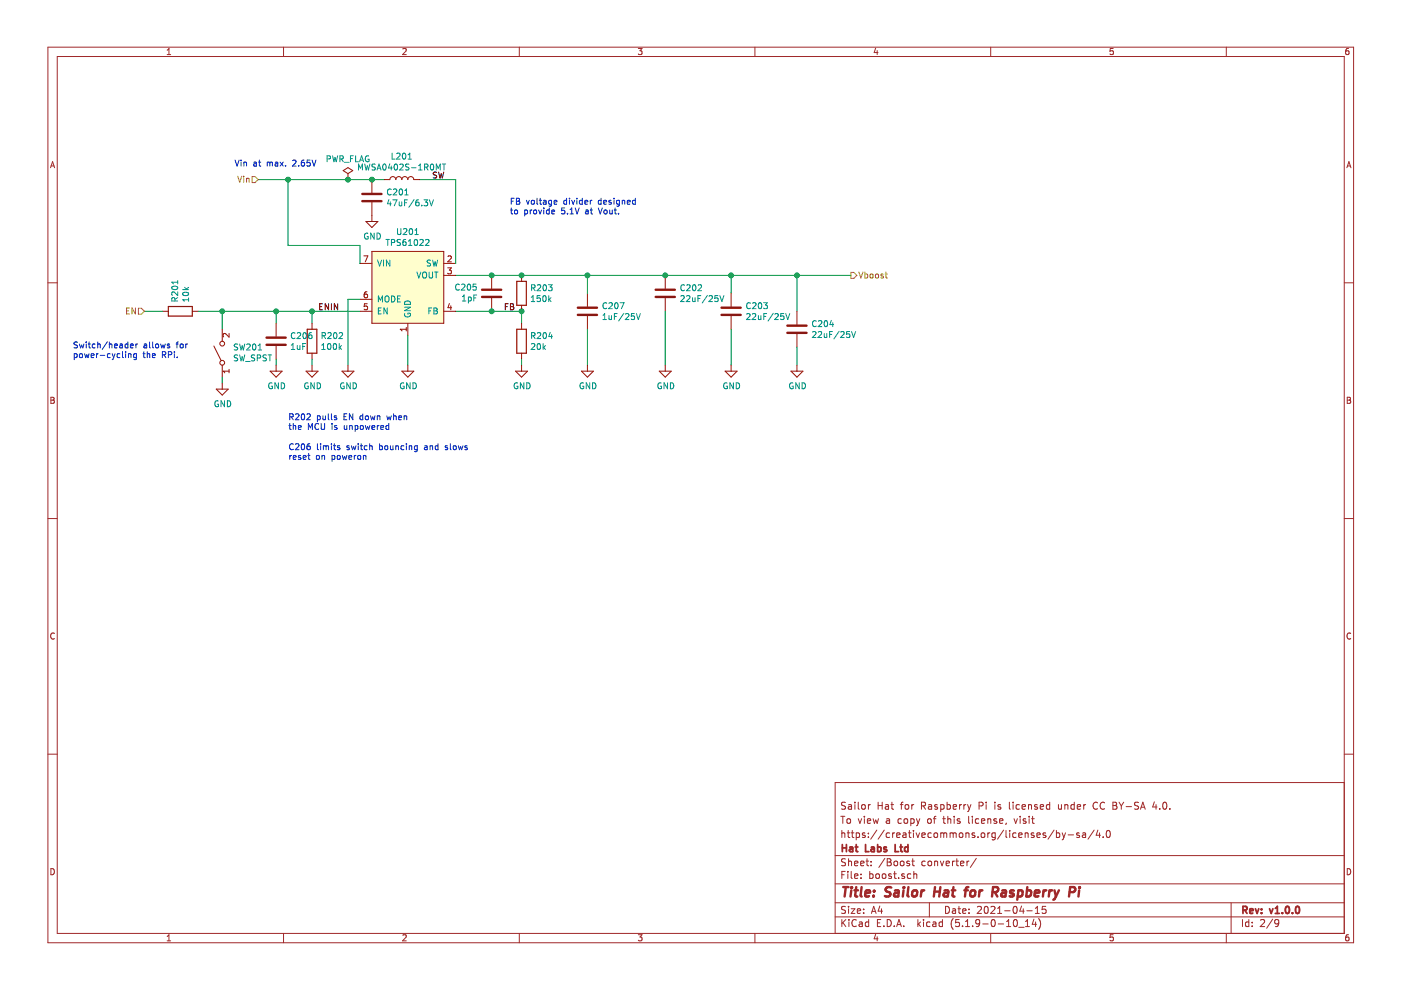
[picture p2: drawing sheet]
<svg xmlns="http://www.w3.org/2000/svg" width="297mm" height="210mm" viewBox="0 0 297 210" stroke-linecap="round" stroke-linejoin="round" font-family="sans-serif">
<path d="M.2 0h296.9v209.9h-296.9z" fill-rule="evenodd" fill="#fff" stroke="#fff" stroke-width=".21"/>
<g fill="none" stroke="#a0282a" stroke-width=".21">
<path d="M10.2 10h276.8v189.9h-276.8zM12.1 12h272.9v185.9h-272.9zM35.4 11.6h.8M35.4 10.6l.4-.3v1.3M60.1 10v2M85.4 10.4l.5-.1 .2 .3-.8 1h.8M110.1 10v2M135.3 10.3h.8l-.4 .5 .4 .1v.5l-.2 .2-.6-.2M160.1 10v2M185.6 10.2l-.3 .9h.9M186 10.7v.9M210 10v2"/>
<path d="M236 10.3h-.6l-.1 .6 .7-.1v.6l-.2 .2-.5-.2M260 10v2M285.9 10.3h-.4l-.1 .3-.1 .7 .2 .3 .5-.2-.1-.6h-.4l-.2 .2M10.7 35.6l.4-1.3 .5 1.3M10.8 35.2h.7M285.6 35.6l.4-1.3 .4 1.3M285.7 35.2h.6M10.2 60h1.9M285 60h2M10.8 84.2h.4l.3 .3-.3 .3 .3 .3-.2 .4h-.5zM10.8 84.8h.4M285.6 84.2h.5l.2 .3-.2 .3 .3 .3-.2 .4h-.6z"/>
<path d="M285.6 84.8h.5M10.2 109.9h1.9M285 109.9h2M11.5 134.3a.58 .58 0 0 0-.8 .5 .58 .58 0 0 0 .8 .6M286.4 134.3a.58 .58 0 0 0-.8 .5 .58 .58 0 0 0 .8 .6M10.2 159.9h1.9M285 159.9h2M178.3 173.1h.8M178.5 176.1v1.5M178.5 176.7l.2-.1 .3 .1 .1 .9M178.7 173.1v1.5M179.3 170.2l-.6-.1-.3 .3 .1 .3 .7 .3v.5l-.2 .1-.6-.1"/>
<path d="M179.6 176.6h.6M179.6 173.7l.2-.1 .5 .1v.8l-.3 .1-.4-.1zM179.8 176.1v1.3l.4 .2M179.9 170.7h.6v.9M180.5 176.6h.6M180.5 170.9l-.5 .1-.2 .2 .2 .4 .5-.1M180.7 176.1v1.3l.4 .2M181.3 170.1v.1M181.3 170.6v1M181.5 176.7l.5-.1 .2 .3v.5l-.2 .2-.5-.1M181.5 176.6v1.5M182 170.1v1.3l.2 .2"/>
<path d="M182 173.6l.3 1 .4-1M182.8 170.7l.2-.1 .4 .1 .1 .6-.2 .2-.3 .1-.2-.1zM183.3 173.1v.1M183.3 173.6v1M183.4 176.7l-.4-.1-.2 .2 .1 .2 .5 .1v.4h-.6M183.9 174.1l.7-.2-.1-.2-.4-.1-.2 .2 .1 .7h.5M184.1 177.4v.2M184.1 170.6v1M184.1 176.7v.1M184.5 170.6l-.4 .3M185.1 173.6l.3 1 .3-.7 .3 .7 .3-1M185.9 176l-1.3 1.9"/>
<path d="M186.2 170.1v1.5M186.2 170.8h.8M187 170.1v1.5M187.5 176l-1.3 1.9M187.8 170.7h.5l.1 .9M188 173.7h.5l.1 .9M188.4 170.9l-.5 .1-.2 .2 .2 .4 .5-.1M188.6 173.9l-.5 .1-.2 .2 .2 .4 .5-.1M188.6 176.7l-.4-.1-.3 .3 .1 .5 .2 .2 .4-.1M188.9 170.6h.6M189.1 170.1v1.3l.4 .2M189.3 176.6v1"/>
<path d="M189.7 176.6l-.4 .3M190.1 177.1l.7-.2v-.2l-.5-.1-.2 .2 .1 .7h.6M190.9 170.6h.6M191.1 173.7l-.4-.1-.3 .3 .1 .6h.6M191.5 176.7h.5l.1 .9M191.5 170.1l-.4 .2v1.3M191.7 173.7l.3-.1 .4 .1 .1 .6-.2 .2-.3 .1-.3-.1zM192 170.7l.4-.1 .3 .3v.4l-.3 .3-.4-.1-.1-.2zM192.1 176.9l-.7 .3 .2 .4 .5-.1M192.6 176.6h.6M192.8 176.1v1.3l.4 .2M193.1 173.7l.4-.1 .3 .3-.1 .6-.2 .1-.4-.1"/>
<path d="M193.1 173.6v1.5M193.3 170.6v1M193.7 176.1v.1M193.7 176.6v1M193.7 170.6l-.4 .3M194.2 176.6l.4 1 .4-1M194.3 173.6l.4 1M194.7 174.6l-.4 .5M195 173.6l-.3 1M195.4 170.9l.7-.1 .1-.2-.1-.4-.7-.1v1.5M195.4 177.1l.8-.2-.1-.2-.4-.1-.3 .2 .1 .7h.6M195.7 170.9l.5 .7"/>
<path d="M196.7 173.7l.2-.1 .5 .1v.8l-.2 .1-.5-.1zM196.9 170.7h.6v.9M197.5 176.7l-.5-.1-.3 .3 .2 .6h.6M197.5 170.9l-.5 .1-.2 .2 .2 .4 .5-.1M197.9 173.6h.5M198.1 176.7l.2-.1 .4 .1 .1 .6-.1 .2-.4 .1-.2-.2zM198.4 173.1l-.3 .2v1.3M198.7 170.7l-.3-.1-.2 .2v.2l.5 .2v.3h-.5M199.5 176.7l.4-.1 .2 .2M199.5 170.6v1.5M199.5 176.6v1M199.5 170.7l.4-.1 .3 .3-.1 .6-.2 .1-.4-.1"/>
<path d="M199.9 173.6h.5M200.1 176.8l.2-.2 .4 .1v.9M200.1 173.1v1.3l.3 .2M200.1 176.8v.8M200.8 170.7l.4-.1 .3 .3-.1 .6-.2 .1-.4-.1M200.8 170.1v1.5M201 173.7l.2-.1 .3 .1 .1 .9M201 173.1v1.5M201.4 176.7l.5-.1 .2 .2M201.4 176.6v1M202.1 176.8l.2-.2 .4 .1v.9M202.1 171.1l.7-.2-.1-.2-.4-.1-.2 .2v.7h.6"/>
<path d="M202.1 176.8v.8M202.3 173.1v.1M202.3 173.6v1M203.4 170.6v1M203.4 176.7l.2-.1 .5 .1v.7l-.2 .2-.5-.2zM203.5 173.7l-.3-.1-.3 .2 .1 .2 .5 .1v.4h-.6M203.9 170.6l-.5 .3M204.4 170.6v1M204.8 176.6v1M204.8 176.7l.2-.1 .4 .1v.9M204.8 170.6l-.4 .3M205.1 170.6l.4 1"/>
<path d="M205.4 173.1v1.3l.2 .2M205.5 171.6l-.4 .5M205.9 170.6l-.4 1M206.2 173.1v.1M206.2 173.6v1M206.6 176.7l-.3-.1-.2 .2 .1 .2 .4 .1v.4h-.5M207.4 177.4v.2M207.5 173.7l-.4-.1-.3 .3 .1 .6 .2 .1 .4-.1M207.6 170.9l.7-.1 .1-.2v-.4l-.3-.1h-.5v1.5M208.1 174.1l.7-.2-.1-.2-.4-.1-.2 .2v.7h.6M208.1 176.7l.4-.1 .3 .3v.4l-.3 .3-.4-.1-.1-.2zM209.1 170.1v.1"/>
<path d="M209.1 170.6v1M209.4 173.7l.2-.1 .4 .1 .1 .9M209.4 173.6v1M209.4 176.6v1M209.9 176.6l-.5 .3M210.9 170.1v.1M210.9 170.6v1M211 176.6v1.2l-.3 .3-.4-.1M211 176.7l-.4-.1-.3 .3v.5l.3 .2 .4-.1M211.3 173.7l-.4-.1-.2 .2 .1 .2 .5 .1v.4h-.6M211.9 174.1l.7-.2v-.2l-.4-.1-.3 .2 .1 .7h.6M212.2 170.7l-.4-.1-.2 .2v.2l.6 .2v.3h-.6"/>
<path d="M212.8 176l-1.3 1.9M213.3 176.1v1.3l.2 .2M213.3 174.5l-.1 .3M214 170.1v1.3l.2 .2M214.1 176.1v.1M214.1 176.6v1M214.8 170.1v.1M214.8 170.6v1M215 173.6l.3 1 .4-1M215.4 176.7l-.4-.1-.3 .3 .1 .6h.6M216 177.1l.7-.2-.1-.2-.4-.1-.2 .2 .1 .7h.5M216.1 170.7l-.4-.1-.3 .3 .1 .6 .2 .1 .4-.1"/>
<path d="M216.3 173.1v.1M216.3 173.6v1M216.7 171.1l.7-.2v-.2l-.5-.1-.2 .2 .1 .7h.6M217.4 176.7l.2-.1 .3 .1 .1 .9M217.4 176.6v1M217.5 173.7l-.4-.1-.2 .2 .1 .2 .5 .1v.4h-.6M218.1 170.7l.2-.1 .3 .1 .1 .9M218.1 170.6v1M218.2 173.1v.1M218.2 173.6v1M218.7 173.6h.6M218.9 173.1v1.3l.4 .2"/>
<path d="M219.2 176.7l-.3-.1-.3 .2 .1 .2 .5 .1v.4h-.6M219.8 177.1l.8-.2-.1-.2-.4-.1-.3 .2 .1 .7h.6M219.9 170.7l-.3-.1-.3 .2 .1 .2 .5 .2v.3h-.6M220.6 171.1l.7-.2-.1-.2-.4-.1-.2 .2v.7h.6M221.7 176.7l-.4-.1-.2 .2 .1 .2 .5 .1v.4h-.6M222.6 170.7l-.5-.1-.3 .3 .2 .6h.6M222.6 170.1v1.5M223.5 176l-1.3 1.9M224 176.7l.4-.1 .3 .3-.1 .6h-.6M224 176.1v1.5M224.4 170.6l.1 .9 .3 .1 .2-.1M225 170.6v1"/>
<path d="M225.2 176.6l.4 1M225.6 177.6l-.4 .5M225.8 170.7l.2-.1 .3 .1 .1 .9M225.8 170.6v1M225.9 176.6l-.3 1M226.5 177h1.1M227.8 170.7l-.5-.1-.2 .3 .1 .6h.6M227.8 170.1v1.5M228.4 171.1l.7-.2v-.2l-.5-.1-.2 .2 .1 .7h.6M228.8 176.7l-.3-.1-.2 .2v.2l.5 .1v.4h-.5M229.5 176.7h.6l.1 .9M229.8 170.6v1"/>
<path d="M230.2 170.6l-.4 .3M230.2 176.9l-.7 .3 .2 .4 .5-.1M232 176l-1.3 1.9M232.7 170.2a.71 .71 0 0 0-1 .5 .71 .71 0 0 0 .7 .9l.3-.1M232.8 176l-.4 1.1h.9M233.1 176.6v1M233.9 177.4v.2M234.2 170.2a.71 .71 0 0 0-1 .5 .71 .71 0 0 0 .7 .9l.3-.1M234.7 176.2l.2-.1a.8 .8 0 0 1 .5 .7 .8 .8 0 0 1-.5 .8 1 1 0 0 1-.2-1.4zM236 170.1h.5l.2 .3-.2 .4 .2 .1 .1 .4-.3 .3h-.5zM236 170.8h.5M237.3 170.1l.4 .8"/>
<path d="M237.7 170.9v.7M238.2 170.1l-.5 .8M238.8 171h1.1M241.4 170.2l-.6-.1-.3 .3 .2 .3 .6 .3v.5l-.2 .1-.6-.1M241.8 171.6l.5-1.5 .5 1.5M242 171.2h.7M244.7 170l-.3 1.1h.9M245.1 170.6v1M245.9 171.5v.1M246.7 170.2l.2-.1a.8 .8 0 0 1 .5 .7 .8 .8 0 0 1-.5 .8l-.2-.1-.2-.5zM248 171.5v.1M285 165.9h-107.9v32"/>
<path d="M10.8 184.2a.65 .65 0 0 1 .7 .6 .65 .65 0 0 1-.7 .7zM35.4 198.5l.4-.3v1.3M35.4 199.5h.8M60.1 197.9v2M85.4 198.3l.5-.1 .2 .3-.8 1h.8M110.1 197.9v2M135.3 198.2h.8l-.4 .5 .4 .1v.6l-.2 .1-.6-.1M160.1 197.9v2M177.1 194.4h107.9M177.1 191.4h107.9M177.1 187.4h107.9M177.1 181.4h107.9"/>
<path d="M178.5 185.5h.5M178.5 195v1.5M178.7 195.6l.6 .9M179.2 184.8h-.7v1.5M179.3 192.2h-.6l-.3 .2 .1 .4 .7 .3v.4l-.2 .2-.6-.1M179.3 182.1h-.6l-.3 .2 .1 .4 .7 .3v.4l-.2 .2-.6-.1M179.3 195l-.8 .8M179.8 184.8v.1M179.8 185.3v1M179.9 182.1v1.5M179.9 192.2v.1M179.9 192.7v1"/>
<path d="M179.9 182.7l.2-.1h.4v1M180 195v.1M180 195.5v1M180.5 192.7h.8l-.8 1h.8M180.5 184.8v1.3l.2 .2M181.2 185.8l.7-.2-.1-.3h-.4l-.2 .2 .1 .7h.5M181.2 183.1l.7-.2-.1-.3h-.4l-.2 .2 .1 .7h.5M181.5 195.1a.59 .59 0 0 0-.7 0 .59 .59 0 0 0-.2 .7 .56 .56 0 0 0 .3 .6 .56 .56 0 0 0 .6-.1M181.8 193.2l.7-.2-.1-.2-.4-.1-.2 .2v.7h.6M182.2 195.5h.6v1M182.5 183.1l.7-.2-.1-.3h-.4l-.2 .2 .1 .7h.5M182.6 186.1v.2"/>
<path d="M182.6 185.3v.2M182.8 195.8l-.5 .1-.2 .2 .2 .4 .5-.1M183.1 193.5v.2M183.1 192.8v.1M183.6 182.6h.6M183.8 182.1v1.3l.4 .2M184.2 195.5h-.5l-.2 .2v.6l.2 .2 .5-.1M184.2 195v1.5M184.4 185.3h.4l.3 .2-.1 .6-.2 .2-.4-.1M184.4 184.8v1.5M184.7 183.4v.2M184.7 182.6v.2"/>
<path d="M184.8 193.7l.4-1.5 .5 1.5M184.9 193.2h.7M185.6 198.1l-.3 .9h.9M185.7 185.4l.3-.1 .4 .1 .1 .6-.2 .2-.3 .1-.3-.2zM186 198.6v.9M186 195.7h.5M186.5 192.1l-.3 1.1h.9M186.7 195h-.7v1.5h.7M186.9 192.7v1M187.1 185.4l.2-.1 .5 .1v.7l-.3 .2-.4-.2zM187.4 196.3v.2M187.6 182l-1.3 1.9"/>
<path d="M188.1 195a.76 .76 0 0 1 .9 .7 .76 .76 0 0 1-.9 .8zM188.1 182.1h.5l.3 .2-.3 .5 .3 .1 .1 .4-.3 .3h-.6zM188.1 182.8h.5M189 185.3h-.4l-.2 .2 .1 .2 .5 .1v.4h-.6M189.5 185.3h.5M189.6 196.3v.2M189.6 182.7l.2-.1 .4 .1v.7l-.2 .2-.4-.2zM189.7 184.8v1.3l.3 .2M190.1 196.5l.5-1.5 .5 1.5M190.2 196h.8M190.5 186.1v.2M191 182.7l.2-.1 .4 .1v.7l-.2 .2-.4-.2z"/>
<path d="M191.6 196.3v.2M191.7 185.3h-.3l-.2 .2v.2l.5 .1v.4h-.5M192.8 182.6h-.3l-.3 .2 .1 .2 .5 .1v.4h-.6M193.1 185.3h-.4l-.3 .2 .1 .6 .2 .2 .4-.1M193.3 182.6h.6M193.5 182.1v1.3l.4 .2M193.7 185.4l.2-.1h.4l.1 1M193.7 184.8v1.5M194.6 195v1.5M194.7 195.9l.5 .6M195.2 195.5l-.6 .5M195.8 195v.1"/>
<path d="M195.8 195.5v1M196.2 182.6h-.5l-.3 .3 .1 .5 .2 .2 .5-.1M196.8 182.7l.2-.1 .5 .1v.7l-.3 .2-.4-.2zM197 191.4v3M197.2 195.5h-.5l-.2 .2v.6l.2 .2 .5-.1M197.8 195.5h.6v1M198.2 182.7l.2-.1h.3l.1 1M198.2 182.6v1M198.4 195.8l-.7 .3 .3 .4 .4-.1M199.4 182.6l.3 1 .4-1M199.8 195.5h-.4l-.3 .2 .1 .6 .2 .2 .4-.1M199.8 195v1.5"/>
<path d="M200.5 192.2a.75 .75 0 0 1 .8 .7 .75 .75 0 0 1-.8 .8zM200.6 183.1l.7-.2-.1-.3h-.4l-.2 .2 .1 .7h.5M201.9 182.6v1M202 192.8h.5l.1 .9M202.1 194.8a1.71 1.71 0 0 0 0 2.2M202.4 182.6l-.5 .3M202.6 193l-.5 .1-.2 .2 .2 .4 .5-.1M202.7 182.6h.5M202.9 182.1v1.3l.3 .2M203.1 192.7h.6M203.3 192.2v1.3l.4 .2M203.4 195h-.7l-.1 .7 .7-.1 .1 .2v.5l-.2 .2-.6-.2"/>
<path d="M203.6 183.1l.8-.2-.1-.3h-.4l-.3 .2 .1 .7h.6M204.1 196.3v.2M204.1 193.2l.7-.2-.1-.2-.4-.1-.2 .2 .1 .7h.5M204.7 196.5h.9M204.7 195.4l.4-.4v1.5M205 182.6v1M205.4 193.5v.2M205.4 192.8v.1M205.4 182.6l-.4 .3M206.2 196.3v.2M207 182l-1.3 1.9M207.2 192.3l.6-.1 .3 .4-.9 1.1h.9"/>
<path d="M207.7 195.6l-.3 .3-.4-.1-.1-.2 .1-.6h.4l.3 .2v.9l-.4 .4h-.3M208.4 195.9h1.1M208.8 192.3l.4-.1a.85 .85 0 0 1-.2 1.5l-.2-.2-.1-.4zM210 197.9v2M210.1 192.3l.6-.1 .3 .4-1 1.1h1M210.3 195h.2a.8 .8 0 0 1 .5 .7 .8 .8 0 0 1-.5 .8 1 1 0 0 1-.2-1.5zM211.5 193.7h.9M211.5 192.6l.4-.4v1.5M211.6 195.9h1.2M213 193.1h1.2M213.4 196.5h.9M213.4 195.4l.5-.4v1.5"/>
<path d="M214.9 192.3l.2-.1a.8 .8 0 0 1 .6 .7 .8 .8 0 0 1-.6 .8l-.3-.6zM215.1 195h.1a.8 .8 0 0 1 .5 .7 .8 .8 0 0 1-.5 .8 .97 .97 0 0 1-.1-1.5zM216 196.6h1.1M216.6 192.1l-.4 1.1h1M216.9 192.7v1M217.4 196.5h.9M217.4 195.4l.4-.4v1.5M217.7 193.1h1.2M219.2 194.9l-.3 1.1h.9M219.5 193.7h.9M219.5 192.6l.4-.4v1.5M219.6 195.5v1"/>
<path d="M220.2 194.8a1.71 1.71 0 0 1 0 2.2M221.7 192.2h-.7l-.1 .7 .7-.1 .2 .2-.1 .5-.2 .2-.6-.2M236 198.2h-.6l-.1 .6 .7-.1v.7l-.2 .1-.5-.1M260 197.9v2M261 191.4v6.5M263.4 195v1.5M264.8 195.5h-.5l-.2 .2 .1 .7h.6M264.8 195v1.5M265.5 196.3v.2M265.5 195.5v.2M267.3 195.1l.5-.1 .3 .4-.9 1.1h.9M269.8 194.9l-1.2 1.9"/>
<path d="M271.1 195.6l-.3 .3-.4-.1-.1-.2v-.4l.3-.2h.2l.3 .2a1.01 1.01 0 0 1-.4 1.3h-.3M285.6 184.2a.65 .65 0 0 1 .8 .6 .65 .65 0 0 1-.8 .7zM285.9 198.2h-.4l-.1 .3-.1 .7 .2 .3 .5-.1-.1-.7h-.4l-.2 .2"/>
</g>
<g fill="none" stroke="#a0282a" stroke-width=".38">
<path d="M178.6 179.1v1.5M178.6 179.8h.9M179.5 179.1v1.5M180.2 179.7h.5l.1 .9M180.8 179.9l-.7 .3 .2 .4 .5-.1M181.3 179.6h.6M181.5 179.1v1.3l.4 .2M183.5 179.1v1.5h.7M184.7 179.7h.6l.1 .9M185.4 179.9l-.7 .3 .2 .4 .5-.1M186.1 179.7l.4-.1 .3 .3-.1 .5-.2 .2-.4-.1M186.1 179.1v1.5"/>
<path d="M187.9 179.7l-.3-.1-.2 .2 .1 .2 .4 .1v.4h-.5M189.8 179.1v1.5h.7M190.8 179.6h.6M191 179.1v1.3l.4 .2M192.5 179.7l-.4-.1-.3 .3 .1 .5 .2 .2 .4-.1M192.5 179.1v1.5M263.5 193l.7-.1 .2-.2-.1-.4-.2-.1h-.6v1.5M263.9 193l.5 .7M265 193.2l.7-.2-.1-.2-.4-.1-.2 .2v.7h.6M266.2 192.7l.3 1 .4-1M267.5 193.5v.2M267.5 192.8v.1"/>
<path d="M269.2 192.7l.3 1 .4-1M270.4 193.7h.8M270.4 192.6l.4-.4v1.5M271.9 193.5v.2M272.7 192.3l.2-.1a.8 .8 0 0 1 .5 .7 .8 .8 0 0 1-.5 .8l-.4-.6zM274 193.5v.2M274.8 192.3l.4-.1a.85 .85 0 0 1-.2 1.5l-.2-.2-.1-.4z"/>
</g>
<g fill="none" stroke="#a0282a" stroke-width=".51">
<path d="M178.8 188.1h1.1M179.3 188.1l-.2 2M180.5 188.8l-.2 1.3M180.6 188.1l-.1 .2M180.6 188.1l.1 .1-.2 .1M181.2 188.8h.7M181.5 188.1l-.2 1.7 .1 .2 .4 .1M182.7 188.1l-.2 1.7 .2 .3M183.5 189.4l1-.2-.1-.4h-.6l-.3 .2v1h.8M185.2 189.9v.2M185.3 188.8l.1 .1-.1 .1M185.3 188.8v.2"/>
<path d="M189 188.2l-.8-.1-.4 .4 .1 .4 .8 .4v.6a.91 .91 0 0 1-1.1 .1M189.7 188.8h.8l-.1 1.3M190.5 189.2l-.6 .1a.4 .4 0 0 0-.4 .4 .4 .4 0 0 0 .3 .4l.7-.1M191.6 188.8l-.2 1.3M191.7 188.1l-.2 .1 .1 .1M191.7 188.1l-.1 .2M192.6 188.1l-.2 1.7 .3 .3M193.5 188.9l.4-.1 .5 .1v.8l-.2 .3a.49 .49 0 0 1-.8-.3zM195.4 188.8l-.2 1.3M196 188.8h-.4l-.3 .3M198.1 189h1.2M198.2 188.1l-.2 2"/>
<path d="M199.4 188.1l-.3 2M200.2 188.8h.8v1.3M201.1 189.2l-.7 .1a.4 .4 0 0 0-.3 .4 .4 .4 0 0 0 .2 .4l.7-.1M201.8 188.8h.8M202.1 188.1l-.2 1.7 .1 .2 .4 .1M204.5 188.8h.7M205.3 188.1l-.4 .1-.1 .2-.2 1.7M205.9 188.9l.3-.1 .5 .1v.8l-.2 .3a.53 .53 0 0 1-.7-.1zM207.7 188.8l-.1 1.3M208.3 188.8h-.4l-.2 .3M210.4 189.1h.8l.3-.2 .2-.4-.2-.3-.9-.1-.3 2M210.9 189.1l.6 1"/>
<path d="M212.5 188.8h.7v1.3M213.3 189.2l-.7 .1a.4 .4 0 0 0-.3 .4 .4 .4 0 0 0 .2 .4l.7-.1M215 188.8a.51 .51 0 0 0-.8 .3l.2 .3 .5 .1v.3l-.3 .3-.5-.1M215.9 188.8h.8l.1 .3v.6a.66 .66 0 0 1-1 .3M215.9 188.8l-.2 2M217.7 188.8h.8l.1 .3v.6a.66 .66 0 0 1-1 .3M217.8 188.1l-.2 2M219.4 189.4l1-.2-.1-.4h-.6l-.3 .2v1h.8M221.3 188.8l-.2 1.3M221.8 188.8h-.4l-.2 .3M222.5 188.8l-.1 1.3M223.1 188.8h-.4l-.2 .3"/>
<path d="M223.6 188.8l.3 1.3M223.9 190.1l-.3 .5-.3 .2M224.5 188.8l-.6 1.3M226.8 189.1l.9-.1a.54 .54 0 0 0 .3-.5 .54 .54 0 0 0-.3-.4h-.8l-.3 2M228.8 188.8l-.1 1.3M228.9 188.1v.2"/>
</g>
<g fill="none" stroke="#981200" stroke-width=".51">
<path d="M76.8 42.6h4.1M76.8 41.1h4.1M56.5 73.1h4.1M56.5 71.6h4.1M102.2 63h4.1M102.2 61.4h4.1M122.5 66.8h4.1M122.5 65.2h4.1M139 63h4.1M139 61.4h4.1M153 66.8h4M153 65.2h4"/>
<path d="M166.9 70.6h4.1M166.9 69h4.1"/>
</g>
<g fill="none" stroke="#981200" stroke-width=".21">
<path d="M72.8 36.2l1-.7 1 .7-1 .6zM73.8 38.1h.1M73.8 36.8v1.3M78.9 38.1v2.8M81.4 38.1h1.3a.63 .63 0 0 1 .6-.7 .63 .63 0 0 1 .6 .7 .63 .63 0 0 1 .7-.7 .63 .63 0 0 1 .6 .7 .63 .63 0 0 1 .6-.7 .63 .63 0 0 1 .7 .7 .63 .63 0 0 1 .6-.7 .63 .63 0 0 1 .6 .7h1.3M76.3 55.8h2.6M77.1 54.2h.9l-.5 1.3M77.6 47h2.5l-1.2 1.2zM78.9 42.9v4.1M78.9 53.3h15.2v15.2h-15.2zM94.1 55.8h2.5M94.1 58.4h2.5"/>
<path d="M94.9 56.8h.8l-.4 .5 .3 .1 .1 .4-.2 .3-.6-.2M95 54.4l.5-.2 .2 .4-.8 .9h.8M104.2 58.4v2.8M110.6 58.4v1.3M141 58.4v2.8M34.4 66h1.3M40.8 66h1.2M45.3 73.4l1.6 3M47.1 69.8v2.5M47.1 77.4v2.6M48.6 78.7h-1.3l.4 .4M48.6 70.7v.8l-.9-.8-.4 .3 .1 .4"/>
<path d="M48.6 78.3v.8M57.3 78.7h2.5l-1.3 1.3zM58.5 68.5v2.8M58.5 73.4v2.8M58.5 77.4v1.3M64.9 78.7h2.5l-1.2 1.3zM66.2 68.5v1.3M66.2 74.9v1.3M66.2 77.4v1.3M72.5 78.7h2.5l-1.2 1.3zM73.8 77.4v1.3M76.3 66h2.6"/>
<path d="M76.3 63.5h2.6M77.8 61.9h-.2a.79 .79 0 0 0-.1 1.2h.3l.1-.5-.2-.3h-.2l-.3 .3M77.9 64.4h-.6l-.1 .6 .5-.1 .2 .2v.3l-.2 .3-.5-.2M85.2 78.7h2.5l-1.2 1.3zM86.1 69.4v.8M86.1 69.8h-1.2l.3 .4M86.5 68.5v2.6M86.5 77.4v1.3M94.1 66h2.5M95.3 64.4l-.3 .8h.8M95.6 64.8v.9M104.2 63.2v2.8"/>
<path d="M109.3 78.7h2.6l-1.3 1.3zM110.6 64.7v1.3M110.6 68.5v1.3M110.6 74.9v1.3M110.6 77.4v1.3M123.3 78.7h2.5l-1.3 1.3zM124.5 62.2v2.8M124.5 67v2.8M124.5 77.4v1.3M139.8 78.7h2.5l-1.3 1.3zM141 63.2v2.8M141 77.4v1.3"/>
<path d="M153.7 78.7h2.6l-1.3 1.3zM155 62.2v2.8M155 67v2.8M155 77.4v1.3M167.7 78.7h2.5l-1.2 1.3zM169 66v2.8M169 70.8v2.8M169 77.4v1.3M45.8 82.5h2.6l-1.3 1.3zM47.1 81.2v1.3"/>
<circle cx="47.1" cy="76.9" r=".51"/>
<circle cx="47.1" cy="72.9" r=".51"/>
</g>
<g fill="none" stroke="#009596" stroke-width=".21">
<path d="M69.4 33.7l.6-.1v-.4l-.6-.2v1.3M70.5 33l.3 1.3 .2-.9 .3 .9 .3-1.3M72.1 33.7l.6-.1v-.4l-.6-.2v1.3M72.4 33.7l.4 .6M73 34.4h1M74.3 33.6h.4M74.9 33h-.6v1.3M75.4 33v1.3h.6M76 36v-1.2l.4 .9 .4-.9v1.2M76.2 34.3l.5-1.3 .4 1.3M76.4 33.9h.6M77.3 34.8l.3 1.2 .3-.9 .2 .9 .3-1.2"/>
<path d="M78.2 33.1a.59 .59 0 0 0-.8 .6 .59 .59 0 0 0 .8 .5v-.4h-.2M79.6 34.9l-.5-.1-.2 .1 .1 .4 .5 .2 .1 .3-.3 .2h-.4M79.9 36l.4-1.2 .5 1.2M80 35.7h.7M81.3 34.9l.1-.1a.67 .67 0 0 1 .5 .6 .67 .67 0 0 1-.5 .6 .83 .83 0 0 1-.1-1.1zM82.7 34.7l-.3 .9h.7M83 35.2v.8M83.1 32.5v1.2h.7M83.7 34.9l.2-.1a.67 .67 0 0 1 .4 .6 .67 .67 0 0 1-.4 .6l-.4-.4zM84.1 32.6l.5-.1 .2 .3-.8 .9h.8M84.8 34.9l.4-.1 .3 .3-.8 .9h.8M85.4 32.6l.2-.1a.67 .67 0 0 1 .5 .6 .67 .67 0 0 1-.5 .6l-.3-.4z"/>
<path d="M86.5 33.7h.8M86.5 32.8l.4-.3v1.2M86.7 34.9l-.5-.1-.2 .1 .1 .4 .5 .3 .1 .2-.2 .2h-.5M87.3 35.6h.9M88.8 36h.7M88.8 35.1l.3-.3v1.2M90 35.4h.6l.2-.2-.1-.3-.7-.1v1.2M90.3 35.4l.5 .6M91.4 34.9l.1-.1a.69 .69 0 0 1 .5 .6 .69 .69 0 0 1-.5 .6l-.3-.4zM92.5 36v-1.2l.4 .9 .4-.9v1.2M93.8 34.8h.7M94.1 34.8v1.2"/>
<path d="M37.7 59.5v.7M37.7 59.8h-1.3l.4 .4M78 49.5a.59 .59 0 0 0-.7 .6 .59 .59 0 0 0 .7 .5l.1-.4h-.3M79.3 49.4v1.3l-.7-1.3v1.3M79.9 49.4a.64 .64 0 0 1 .8 .7 .64 .64 0 0 1-.8 .6zM80 55.1l.5 1.3 .4-1.3M81.3 55.1v1.3M81.8 50.8h.8M82.2 50.8v1.2M82.5 42.3l-.3 .9h.7M82.7 55.1v1.3l-.8-1.3v1.3M82.8 42.8v.8"/>
<path d="M82.9 40.2a.56 .56 0 0 0-.7 .1 .56 .56 0 0 0 0 .7l.4 .3 .3-.1M83 51.4l.6-.1v-.4l-.6-.1v1.2M83.3 42.4h.9l-.6 1.2M83.4 40.2l.5-.1 .2 .3-.8 .9h.8M84.3 48.5v1l.2 .2h.4l.1-.2v-1M84.6 42.8l.1 .8 .5-.1M84.8 40.1h.1a.67 .67 0 0 1 .5 .6 .67 .67 0 0 1-.5 .6 .83 .83 0 0 1-.1-1.2zM84.9 50.8h-.5l-.1 .1v.4l.5 .2 .1 .3-.2 .2h-.5M85.2 42.8v.8M85.6 48.6l.4-.1 .3 .3-.8 .9h.8M85.8 43h.4M85.8 41.3h.7"/>
<path d="M85.8 40.4l.4-.3v1.2M86 50.8h-.4l-.2 .5 .1 .6 .5 .1v-.7h-.4l-.2 .2M86.4 42.4h-.6v1.2M86.6 52h.7M86.6 51.1l.4-.3v1.2M86.9 48.6l.2-.1a.67 .67 0 0 1 .4 .6 .67 .67 0 0 1-.4 .6l-.4-.5zM87.8 42.3l-1.1 1.6M87.9 50.9l.2-.1a.67 .67 0 0 1 .5 .6 .67 .67 0 0 1-.5 .6l-.3-.4zM88 49.7h.7M88 48.8l.3-.3v1.2M88.4 57.7l.4 1.2 .4-1.2M88.8 42.4h-.4l-.3 .5 .1 .6 .6 .1 .1-.2-.1-.5h-.4l-.3 .2"/>
<path d="M89 50.9l.5-.1 .2 .3-.7 .9h.7M89.4 43.5v.1M89.7 57.9l.2-.2 .3 .1a.78 .78 0 0 1-.1 1.1l-.4-.1zM89.9 42.4h.8l-.5 .5 .4 .1v.5l-.2 .1-.5-.1M90.2 50.9l.5-.1 .3 .3-.8 .9h.8M91 57.7v1l.2 .2h.4l.1-.2v-1M91 42.4l.5 1.2 .4-1.2M91.3 55.2l-.5-.1-.2 .2 .1 .4 .5 .2 .1 .3-.3 .2h-.4M91.7 55.1l.3 1.3 .3-.9 .2 .9 .3-1.3M92.1 57.7h.8M92.5 57.7v1.2M36.5 60.8a.62 .62 0 0 1 .7-.2 .62 .62 0 0 1 .4 .6 .62 .62 0 0 1-.7 .3 .62 .62 0 0 1-.4-.7z"/>
<path d="M37.1 63.8l-.1-.6-.2-.1-.3 .1-.1 .6h1.3M37.7 63.1l-.6 .4M37.7 61.9v.8l-.9-.8-.4 .2 .1 .5M38.7 61.4h1.3M38.8 62.1a.68 .68 0 0 1 1.2 .3 .73 .73 0 0 1-1.3-.1zM39.1 60.9l.5 .5M40 63.5h-1.3l.4 .4M40 63.2v.7M40 60.9l-.5 .4M50.4 73l-.5-.1-.2 .2 .1 .4 .5 .2 .1 .3-.3 .2h-.4M50.4 75.3l-.5-.1-.2 .2v.3l.6 .3 .1 .3-.3 .2h-.4M50.8 72.9l.3 1.3 .3-.9 .2 .9 .3-1.3"/>
<path d="M50.8 75.2l.3 1.3 .3-.9 .2 .9 .3-1.3M52.1 76.6h.9M52.3 73.1l.5-.2 .3 .4-.8 .9h.8M53.6 73.1l.2-.2a.69 .69 0 0 1 .5 .7 .69 .69 0 0 1-.5 .6l-.3-.5zM54 75.3l-.5-.1-.2 .2v.3l.6 .3 .1 .3-.2 .2h-.5M54.6 75.9h.6v-.5l-.6-.2v1.3M54.7 74.2h.8M54.7 73.3l.4-.4v1.3M56.5 75.3l-.5-.1-.3 .3 .2 .3 .5 .2v.4l-.7 .1M56.8 75.2h.8M57.2 75.2v1.3M61.8 74.1h.7"/>
<path d="M61.8 73.2l.3-.4v1.3M62.6 70.6a.56 .56 0 0 0-.8 .1 .56 .56 0 0 0 0 .8l.4 .3 .4-.1M63 70.6l.5-.1 .2 .4-.7 .9h.7M63 73.3l.1 .7h.5M63.6 73.3v.8M64.2 73.4h.4M64.4 70.6l.1-.1a.67 .67 0 0 1 .5 .7 .67 .67 0 0 1-.5 .6l-.3-.5zM64.8 72.8h-.6v1.3M66.1 70.5l-.4 .1-.3 .5 .1 .6h.6v-.6l-.4-.1-.3 .3M68.2 74.1h.8M68.2 73.2l.4-.4v1.3M68.3 71.2l.6-.1 .1-.1v-.4l-.7-.1v1.3"/>
<path d="M68.6 71.2l.4 .6M69.5 70.6l.5-.1 .2 .4-.8 .9h.8M69.6 73l.1-.2a.67 .67 0 0 1 .5 .7 .67 .67 0 0 1-.5 .6l-.3-.5zM70.8 73l.2-.2a.69 .69 0 0 1 .4 .7 .69 .69 0 0 1-.4 .6l-.3-.5zM70.8 70.6l.2-.1a.67 .67 0 0 1 .5 .7 .67 .67 0 0 1-.5 .6l-.3-.5zM71.9 70.6l.5-.1 .2 .4-.8 .9h.8M71.9 72.8v1.3M72 73.6l.4 .5M72.4 73.3l-.5 .4M80.2 65.9h.5M80.2 64v-1.2l.5 .9 .4-.9v1.2M80.8 65.3h-.6v1.3h.6"/>
<path d="M81.7 62.9l.2-.1h.4a.78 .78 0 0 1-.1 1.2l-.5-.2zM82.1 65.3v1.3l-.7-1.3v1.3M83 62.8a.64 .64 0 0 1 .8 .6 .64 .64 0 0 1-.8 .6zM84.3 63.4h.4M84.9 62.8h-.6v1.2h.6M85.8 65.1h1.2l-1.2 .8h1.2M85.8 66.5a.57 .57 0 0 0 .6 .7 .57 .57 0 0 0 .5-.8h-.4v.3M85.9 63.9a.67 .67 0 0 1 .8 0 .67 .67 0 0 1 .3 .6h-1.2zM90.9 65.9h.4M91.5 65.3h-.6v1.3M92 65.9h.4M92 65.3h.4l.3 .2-.3 .4 .3 .2-.1 .4-.6 .1z"/>
<path d="M97.4 60.4a.56 .56 0 0 0-.8 .1 .56 .56 0 0 0 0 .7l.4 .3 .4-.1M97.9 60.4l.4-.2 .3 .4-.8 .9h.8M98 63.8h.8M98 62.9l.4-.3v1.2M99.2 60.4l.2-.2a.67 .67 0 0 1 .4 .7 .67 .67 0 0 1-.4 .6l-.3-.5zM99.3 63h.4l.2 .2-.1 .6h-.5M99.3 63v1.3M100.5 63.2h.4M100.9 60.2h-.6v.6l.2-.1 .4 .1v.6l-.1 .1-.5-.1M101.1 62.6h-.6v1.2M112.6 63.9h.8M112.6 63l.4-.3v1.2"/>
<path d="M112.7 73l.4-.2 .3 .4-.8 .9h.8M112.7 61h.6l.2-.2-.1-.3-.7-.1v1.2M112.7 71.2l.6-.1 .2-.1-.1-.4-.7-.1v1.3M113 61l.5 .6M113 71.2l.5 .6M113.9 60.5l.5-.1 .2 .3-.7 .9h.7M113.9 70.6l.5-.1 .2 .4-.7 .9h.7M114 73l.2-.2a.69 .69 0 0 1 .4 .7 .69 .69 0 0 1-.4 .6l-.3-.5zM114.5 62.7h-.6v.6l.4-.1 .3 .2v.3l-.3 .2-.4-.1M115.2 72.8v1.3M115.2 62.8l.2-.1a.69 .69 0 0 1 .4 .6 .69 .69 0 0 1-.4 .6l-.3-.4zM115.3 60.5l.1-.1a.67 .67 0 0 1 .5 .6 .67 .67 0 0 1-.5 .6l-.3-.4z"/>
<path d="M115.3 73.6l.3 .5M115.3 70.6l.1-.1a.67 .67 0 0 1 .5 .7 .67 .67 0 0 1-.5 .6 .83 .83 0 0 1-.1-1.2zM115.6 73.3l-.4 .4M116.3 60.4h.8l-.4 .4 .3 .2v.6l-.7-.1M116.3 62.7v1.2M116.4 63.5l.4 .4M116.7 70.5l-.4 .9h.8M116.8 63.1l-.5 .5M117 71v.8M127.8 67.8h.8M127.8 66.8l.4-.3v1.3M128.6 64.3a.56 .56 0 0 0-.7 .1 .56 .56 0 0 0 0 .7l.4 .3 .3-.1"/>
<path d="M129.1 64.3l.5-.1 .2 .3-.8 .9h.8M129.1 66.9l.1 .8 .4-.1M129.6 66.9v.9M130.3 67.1h.4M130.4 64.3l.2-.1a.67 .67 0 0 1 .5 .6 .67 .67 0 0 1-.5 .6l-.3-.4zM130.9 66.5h-.6v1.3M131.4 64.2h.9l-.5 1.2M132.3 66.4l-1.1 1.7M132.6 66.6l.5-.1 .3 .3-.8 1h.8M134.5 66.5h-.6l-.1 .6 .2-.1 .5 .1v.5l-.2 .2-.5-.2M134.9 66.5l.4 1.3 .5-1.3M144.3 62.8l.5-.1 .3 .3-.8 .9h.8"/>
<path d="M145.1 60.5a.56 .56 0 0 0-.7 .1 .56 .56 0 0 0 0 .7l.4 .3 .3-.1M145.6 62.8l.4-.1 .3 .3-.8 .9h.8M145.6 60.5l.5-.1 .2 .3-.8 .9h.8M146.8 63.1l.1 .8 .5-.1M146.9 60.5l.2-.1a.67 .67 0 0 1 .5 .6 .67 .67 0 0 1-.5 .6l-.3-.4zM147.4 63.1v.8M148 63.3h.4M148 60.5l.5-.1 .2 .3-.7 .9h.7M148.6 62.7h-.6v1.2M150 62.6l-1.1 1.7M150.3 62.8l.5-.1 .2 .3-.7 .9h.7M152.2 62.7h-.6l-.1 .6 .2-.1 .5 .1v.5l-.2 .1-.5-.1"/>
<path d="M152.6 62.7l.5 1.2 .4-1.2M158.3 66.6l.5-.1 .2 .3-.7 1h.7M159.1 64.3a.56 .56 0 0 0-.7 .1 .56 .56 0 0 0 0 .7l.3 .3 .4-.1M159.5 66.6l.5-.1 .2 .3-.7 1h.7M159.6 64.3l.5-.1 .2 .3-.8 .9h.8M160.8 66.9v.8l.5-.1M160.9 64.3l.2-.1a.67 .67 0 0 1 .4 .6 .67 .67 0 0 1-.4 .6l-.3-.4zM161.3 66.9v.9M161.9 64.2h.8l-.4 .5 .3 .1v.6l-.7-.1M161.9 67.1h.5M162.5 66.5h-.6v1.3M163.9 66.4l-1 1.7"/>
<path d="M164.3 66.6l.5-.1 .2 .3-.8 1h.8M166.2 66.5h-.6l-.1 .6 .2-.1 .5 .1v.5l-.2 .2-.5-.2M166.6 66.5l.4 1.3 .4-1.3M172.3 70.4l.5-.1 .2 .3-.8 1h.8M173.1 68.1a.56 .56 0 0 0-.8 .1 .56 .56 0 0 0 0 .7l.4 .4 .4-.2M173.5 70.4l.5-.1 .2 .3-.8 1h.8M173.5 68.1l.5-.1 .3 .3-.8 1h.8M174.8 70.7v.8l.5-.1M174.9 68.1l.1-.1a.67 .67 0 0 1 .5 .6 .67 .67 0 0 1-.5 .7l-.3-.5zM175.3 70.7v.9M175.9 70.9h.4M176.3 67.9l-.3 .9h.7"/>
<path d="M176.5 70.3h-.6v1.3M176.6 68.4v.9M177.9 70.2l-1.1 1.7M178.3 70.4l.4-.1 .3 .3-.8 1h.8M180.1 70.3h-.6v.6l.2-.1 .4 .1v.5l-.1 .2-.5-.2M180.5 70.3l.5 1.3 .4-1.3M46.3 85a.59 .59 0 0 0-.8 .6 .59 .59 0 0 0 .8 .6v-.5h-.2M47.6 85v1.2l-.7-1.2v1.2M48.2 85a.64 .64 0 0 1 .7 .6 .64 .64 0 0 1-.7 .6zM57.7 81.2a.59 .59 0 0 0-.7 .6 .59 .59 0 0 0 .7 .6l.1-.5h-.3M59 81.2v1.2l-.7-1.2v1.2M59.6 81.2a.64 .64 0 0 1 .7 .6 .64 .64 0 0 1-.7 .6z"/>
<path d="M65.3 81.2a.59 .59 0 0 0-.7 .6 .59 .59 0 0 0 .7 .6l.1-.5h-.3M66.6 81.2v1.2l-.7-1.2v1.2M67.2 81.2a.64 .64 0 0 1 .8 .6 .64 .64 0 0 1-.8 .6zM72.9 81.2a.59 .59 0 0 0-.7 .6 .59 .59 0 0 0 .7 .6l.1-.5h-.3M74.3 81.2v1.2l-.8-1.2v1.2M74.9 81.2a.64 .64 0 0 1 .7 .6 .64 .64 0 0 1-.7 .6zM85.6 81.2a.59 .59 0 0 0-.7 .6 .59 .59 0 0 0 .7 .6l.1-.5h-.3M86.9 81.2v1.2l-.7-1.2v1.2M87.6 81.2a.64 .64 0 0 1 .7 .6 .64 .64 0 0 1-.7 .6zM109.7 81.2a.59 .59 0 0 0-.7 .6 .59 .59 0 0 0 .7 .6l.1-.5h-.3M111.1 81.2v1.2l-.8-1.2v1.2M111.7 81.2a.64 .64 0 0 1 .7 .6 .64 .64 0 0 1-.7 .6z"/>
<path d="M123.7 81.2a.59 .59 0 0 0-.7 .6 .59 .59 0 0 0 .7 .6l.1-.5h-.3M125 81.2v1.2l-.7-1.2v1.2M125.6 81.2a.64 .64 0 0 1 .8 .6 .64 .64 0 0 1-.8 .6zM140.2 81.2a.59 .59 0 0 0-.7 .6 .59 .59 0 0 0 .7 .6l.1-.5h-.3M141.5 81.2v1.2l-.7-1.2v1.2M142.1 81.2a.64 .64 0 0 1 .8 .6 .64 .64 0 0 1-.8 .6zM154.1 81.2a.59 .59 0 0 0-.7 .6 .59 .59 0 0 0 .7 .6l.1-.5h-.2M155.5 81.2v1.2l-.7-1.2v1.2M156.1 81.2a.64 .64 0 0 1 .7 .6 .64 .64 0 0 1-.7 .6zM168.1 81.2a.59 .59 0 0 0-.7 .6 .59 .59 0 0 0 .7 .6l.1-.5h-.3M169.5 81.2v1.2l-.8-1.2v1.2M170.1 81.2a.64 .64 0 0 1 .7 .6 .64 .64 0 0 1-.7 .6z"/>
</g>
<path d="M109.6 59.7h2v5h-2zM35.7 65h5.1v2h-5.1zM65.1 69.8h2.1v5.1h-2.1zM109.6 69.8h2v5.1h-2z" fill="none" stroke="#981200" stroke-width=".25"/>
<path d="M78.9 53.3h15.2v15.2h-15.2z" fill-rule="evenodd" fill="#fffecd" stroke="#fffecd" stroke-width=".21"/>
<g fill="none" stroke="#009300" stroke-width=".21">
<path d="M54.7 38.1h26.7M61.1 38.1v13.9h15.2v3.8M89 38.1h7.6v17.7M96.6 58.4h83.8M124.5 58.4v3.8M155 58.4v3.8M169 58.4v7.6M30.6 66h3.8M42 66h34.3M47.1 66v3.8M47.1 80v1.2M58.5 66v2.5"/>
<path d="M58.5 76.2v1.2M66.2 66v2.5M66.2 76.2v1.2M76.3 63.5h-2.5v13.9M86.5 71.1v6.3M96.6 66h14v2.5M110.6 76.2v1.2M124.5 69.8v7.6M141 66v11.4M155 69.8v7.6M169 73.6v3.8"/>
</g>
<g fill="none" stroke="#969400" stroke-width=".21">
<path d="M50.4 37.4l.4 1.2 .5-1.2M51.7 37.4v.1M51.7 37.8v.8M52.3 37.8v.8M52.3 37.9h.5v.7M53.5 37.4h.6l.6 .7-.6 .6h-.6zM180.4 57.8h.6l.7 .6-.7 .6h-.6zM182.1 57.7l.4 1.2 .5-1.2M183.4 57.7v1.2M183.4 58.2l.3-.1 .3 .2-.2 .6h-.4M184.6 58.2h.5l-.1 .7h-.3l-.2-.2zM185.7 58.2l.3-.1 .3 .2-.1 .6h-.3l-.3-.2z"/>
<path d="M187.2 58.2l-.3-.1-.1 .2v.2l.4 .1v.3h-.4M187.7 58.1h.4M187.8 57.7v1.1l.3 .1M26.8 65.9h.4M27.4 65.3h-.6v1.3h.6M28.7 65.3v1.3l-.7-1.3v1.3M29.3 65.4h.7l.6 .6-.6 .6h-.7z"/>
</g>
<path d="M92.6 36.6l-.5-.1-.2 .1v.4l.6 .2 .1 .3-.3 .2h-.5M93 36.5l.3 1.2 .2-.9 .3 .9 .3-1.2M67.8 65h.4M68.4 64.4h-.6v1.3h.6M69.7 64.4v1.3l-.7-1.3v1.3M70.3 64.4v1.3M71.6 64.4v1.3l-.7-1.3v1.3M107.1 65h.5M107.7 64.4h-.6v1.3M108.2 65h.5M108.2 64.4l.6 .1 .1 .3-.2 .2 .3 .2-.2 .4-.6 .1z" fill="none" stroke="#000" stroke-width=".21"/>
<g fill="none" stroke="#0327cd" stroke-width=".21">
<path d="M49.8 33.9l.5 1.3 .4-1.3M51.1 33.9v.2M51.1 34.4v.8M51.7 34.4v.8M51.7 34.5l.5-.1 .1 .8M53.8 34.4h.5l.1 .8M54.4 34.7l-.6 .2v.3h.6M54.8 34.4h.5M55 33.9v1.1l.3 .2M56.7 34.5l.3-.1 .2 .1M56.7 34.4v.8M57.2 34.5l.2-.1h.3l.1 .8"/>
<path d="M57.2 34.5v.7M58.4 34.4h.4l.1 .8M58.9 34.7l-.6 .2 .1 .3h.5M59.4 34.4l.7 .8M60.1 34.4l-.7 .8M60.5 35.1v.1M62 34.1l.5-.2 .3 .4-.8 .9h.8M63.3 35.1v.1M64.5 33.9h-.3l-.3 .3v.8l.2 .2 .4-.1 .1-.4-.2-.3h-.3l-.2 .3M65.7 33.9h-.6v.6l.4-.1 .3 .3v.3l-.3 .2-.4-.1M66.2 33.9l.4 1.3 .4-1.3M108.2 44.5h.5"/>
<path d="M108.4 42.6h.4M108.4 44.1v1.1l.3 .2M109 42h-.6v1.3M109.2 44.6l.3-.1 .2 .3-.1 .5-.5-.1zM109.5 42.6h.4M109.5 42l.6 .2 .1 .2-.3 .2 .3 .3-.1 .4h-.6zM111.2 44.6l.4-.1 .3 .3-.2 .5h-.5M111.2 44.5v1.3M111.6 42.5l.3 .8 .3-.8M112.4 44.5v.9M112.7 42.6l.5-.1v.8l-.5-.1zM112.8 44.5l-.4 .3"/>
<path d="M113.2 44.6l.5 .1v.6l-.3 .1-.3-.3zM113.9 42v1.1l.1 .2M114.2 44.5l.3 .9 .3-.9M114.3 42.5h.5M114.5 42v1.1l.3 .2M115.2 42.5h.5l.1 .8M115.3 44.1v.1M115.3 44.5v.9M115.8 42.8l-.6 .2v.3h.6M116.4 44.6l-.3-.1-.3 .3 .2 .5h.4M116.4 44.1v1.3M116.9 42.5h-.3l-.3 .2 .1 .6h.5"/>
<path d="M116.9 42.5v1.1l-.2 .1h-.3M117 44.9l.6-.1-.1-.2-.3-.1-.2 .2 .1 .6h.4M117.5 42.9l.6-.1-.1-.3h-.3l-.2 .1v.7h.5M119.7 44.1h-.6l-.1 .6 .2-.1 .5 .1v.5l-.2 .2-.5-.2M120.1 42.5h-.3l-.3 .2 .1 .6h.5M120.1 42v1.3M120.3 45.2v.2M120.7 42v.2M120.7 42.5v.8M120.9 45.4h.7M120.9 44.5l.3-.4v1.3M121.2 42.5l.3 .8 .3-.8"/>
<path d="M122 44.1l.4 1.3 .4-1.3M122.3 42v.2M122.3 42.5v.8M123.5 42.5h-.4l-.3 .2 .2 .6h.5M123.5 42v1.3M124 42.9l.6-.1-.1-.3h-.3l-.2 .1 .1 .7h.4M124.2 44.6h.5v.8M124.7 44.8l-.6 .3 .1 .2h.5M125.2 42.5v.8M125.2 44.5h.4M125.3 44.1v1.1l.3 .2M125.5 42.5l-.3 .2"/>
<path d="M126.9 44.1l.4 1.3 .4-1.3M127.4 42.5h-.3l-.2 .2 .1 .6h.4M127.4 42v1.3M128 42.9l.6-.1-.1-.3h-.3l-.2 .1v.7h.5M128.2 44.6l.5 .1-.1 .6-.3 .1-.3-.3zM129.3 44.5v.8l.5-.1M129.6 42.5h-.3l-.2 .1v.2l.5 .2v.3h-.5M129.8 44.5v.9M130.2 42v.2M130.2 42.5v.8M130.2 44.5h.5M130.4 44.1v1.1l.3 .2"/>
<path d="M131.1 45.2v.2M131.3 42.5h-.3l-.3 .2 .1 .6h.5M131.3 42.5v1l-.2 .2h-.3M131.9 42.6l.5-.1 .1 .8M131.9 42.5v.8M133 42.9l.6-.1v-.3h-.4l-.2 .1 .1 .7h.5M134.7 42.5h-.4l-.2 .2 .1 .6h.5M134.7 42v1.3M15.7 75h.4l.3 .2-.2 .6h-.5M15.7 75v1.3M16.4 72.6l-.5-.1-.2 .1v.4l.6 .2 .1 .3-.2 .3-.5-.1M16.8 72.9l.3 .9 .2-.6 .3 .6 .2-.9"/>
<path d="M17 75l.4 .1v.7h-.3l-.3-.2zM17.9 75l.3 .8 .2-.6 .3 .6 .2-.8M18.3 72.5v.1M18.3 72.9v.9M18.7 72.9h.5M18.9 72.5v1.1l.3 .2M19.3 75.4l.6-.1v-.3h-.4l-.2 .2 .1 .6h.5M20.2 73l-.4-.1-.3 .3 .2 .5h.5M20.5 75v.8M20.7 73.1l.5-.1 .1 .8M20.7 72.5v1.3M20.8 75l-.3 .2"/>
<path d="M21.3 75.3h.9M22.8 72.5l-1.1 1.6M23.2 73.1l.5-.1v.8M23.2 72.5v1.3M23.4 75h-.4l-.2 .2 .1 .6h.5M23.8 75l.3 .8M24.1 75.8l-.3 .5M24.3 73.3l.6-.1-.1-.2-.4-.1-.1 .2v.6h.5M24.4 75l-.3 .8M25.4 73h.5l.1 .8M25.4 75h-.3l-.3 .2 .1 .6h.5M26 73.2l-.6 .3v.2h.6"/>
<path d="M26 74.6v1l.2 .2M26.6 74.6v.1M26.6 75v.8M27.1 73l-.3-.1-.3 .3 .1 .5h.5M27.1 72.5v1.3M27.2 75.1l.5-.1 .1 .8M27.2 75v.8M27.6 73.3l.7-.1-.1-.2-.3-.1-.3 .2 .1 .6h.5M28.8 72.9v.9M28.9 75h-.3l-.3 .2 .1 .6h.5M28.9 75v1.1l-.2 .2-.3-.1M29.2 72.9l-.4 .3"/>
<path d="M30.3 75h.5M30.5 74.6v1l.3 .2M30.6 73h.4l.1 .8M31.1 73.2l-.6 .3 .1 .2h.5M31.2 75.1l.5-.1 .1 .8M31.2 74.6v1.2M31.7 72.5v1.1l.2 .2M32.3 75.4l.6-.1v-.3h-.4l-.2 .2 .1 .6h.5M32.4 72.5v1.1l.1 .2M33 73.1l.2-.2 .4 .2-.1 .6-.5-.1zM34.1 72.9l.2 .9 .3-.6 .2 .6 .2-.9M34.4 75.2h.6l.2-.2-.1-.3-.7-.1v1.2"/>
<path d="M34.7 75.2l.5 .6M35.7 75.2h.6l.1-.2v-.3l-.7-.1v1.2M35.9 73l-.3-.1-.1 .2v.2l.4 .1v.3h-.4M37 74.6v.1M37 75v.8M37.3 72.9h.5M37.6 75.7v.1M37.8 72.5l-.3 .2v1.1M38.3 73l.5 .1-.1 .6-.5-.1zM39.4 72.9v.9M39.8 72.9l-.4 .3M61.3 90.2h.4"/>
<path d="M61.4 88.4l.7-.1v-.4l-.7-.2v1.3M61.4 89.8v1.1l.3 .2M61.4 96.6v.8M61.7 88.4l.5 .6M61.8 96.6l-.4 .2M62.2 89.8v1.3M62.2 97l.6-.1-.1-.3h-.3l-.2 .1v.7h.5M62.2 90.3h.5v.8M62.2 94.2a.56 .56 0 0 0-.8 .5 .56 .56 0 0 0 .8 .5M62.7 87.9l.4-.2 .3 .4-.8 .9h.8M62.7 94.2l.4-.1 .3 .3-.8 .9h.8M63.3 90.6l.6-.1-.1-.2-.4-.1-.1 .2v.6h.5"/>
<path d="M63.7 96.6h-.3l-.1 .1v.2l.4 .1v.4h-.4M64 87.9l.2-.2a.69 .69 0 0 1 .4 .7 .69 .69 0 0 1-.4 .6l-.3-.5zM64 94.2l.2-.1a.69 .69 0 0 1 .4 .6 .69 .69 0 0 1-.4 .6l-.3-.4zM64.3 97l.6-.1-.1-.3h-.3l-.2 .1 .1 .7h.4M65.1 87.9l.4-.2 .3 .4-.8 .9h.8M65.2 96.6h.5M65.4 91.1v-1.3l.4 .9 .4-.9v1.3M65.4 96.1v1.1l.3 .2M65.7 94.1h-.3a.79 .79 0 0 0-.1 1.2h.4l.1-.5-.3-.2h-.2l-.2 .2M67.2 96.6h.3l.2 .2v.4l-.2 .2-.4-.2zM67.3 88.2h.4l.2 .2-.1 .6h-.5M67.3 88.2v1.2"/>
<path d="M67.3 94.1v1.1l.2 .1M67.6 89.9a.58 .58 0 0 0-.8 .5 .58 .58 0 0 0 .7 .6l.1-.1M68 94.1v.1M68 94.5v.8M68.1 89.8v1l.2 .3 .4-.1 .1-.2v-1M68.3 96.7l.5-.1v.8M68.3 96.6v.8M68.5 88.2v.8l.5-.1M68.6 94.6l.4-.1 .1 .2M68.6 94.5v.8M69 88.2v.8M69.1 94.7l.2-.2 .3 .1 .1 .7"/>
<path d="M69.1 94.7v.6M69.6 87.7v1.1l.2 .2M70.3 87.7v1.1l.1 .2M70.3 94.1v.1M70.3 94.5v.8M70.4 89.8v.1M70.4 90.2v.9M70.4 96.6v1.2M70.4 96.6h.4l.2 .2-.1 .6h-.5M70.7 94.5h.5M70.9 94.1v1.1l.3 .1M71.4 88.2h-.3l-.2 .1v.2l.5 .1v.4h-.5"/>
<path d="M71.4 90.3l-.3-.1-.2 .2 .1 .2 .4 .1v.3h-.5M71.6 96.6h.3l.2 .2-.1 .6-.5-.1zM72 94.6l-.3-.1-.2 .2 .1 .2 .4 .1v.3h-.5M72.6 96.6l.2 .8 .3-.6 .2 .6 .2-.8M72.9 88.3h.4M73 90.2l.1 .8 .4-.1M73.5 87.7h-.6v1.3h.6M73.5 90.2v.9M74 97l.6-.1-.1-.3h-.4l-.1 .1v.7h.5M74 94.6l-.3-.1-.2 .2 .1 .2 .4 .1v.3h-.5M74.1 90.3h.5l.1 .8M74.1 90.2v.9"/>
<path d="M74.5 94.5l.2 .8 .3-.6 .2 .6 .3-.8M74.8 87.7v1.3l-.7-1.3v1.3M75.1 96.6v.8M75.3 90.3l.4-.1 .2 .2-.1 .6h-.5M75.3 90.2v1.3M75.5 96.6l-.4 .2M75.9 96.7l.5-.1v.8l-.5-.1zM76 94.1v.1M76 94.5v.8M76.4 94.5h.5M76.5 90.3l.3-.1 .2 .2-.1 .6-.5-.1zM76.6 94.1v1.1l.3 .1"/>
<path d="M76.9 88.2h-.3l-.3 .2 .1 .6h.5M76.9 87.7v1.3M77 96.6v.8M77 96.7l.5-.1 .1 .8M77.5 90.2l.2 .9 .2-.7 .3 .7 .2-.9M77.6 88.2h.3l.2 .2-.1 .6h-.3l-.2-.2zM77.8 94.6l-.3-.1-.3 .2 .2 .6h.4M78.4 94.6h.5v.7M78.4 94.1v1.2M78.5 88.2l.3 .8 .2-.6 .3 .6 .2-.8M78.9 90.6l.6-.1-.1-.2-.4-.1-.1 .2v.6h.5M80 88.3l.5-.1 .1 .8"/>
<path d="M80 88.2v.8M80 90.2v.9M80.4 90.2l-.4 .2M80.5 94.6l.4-.1 .2 .2-.1 .6h-.5M80.5 94.1v1.2M80.7 90.6l.6-.1v-.2l-.4-.1-.2 .2 .1 .6h.5M81.7 94.6h.5l-.1 .7h-.3l-.2-.2zM82 88.2l.2 .8 .3-.6 .2 .6 .3-.8M82.4 90.3l-.4-.1-.2 .2 .1 .6h.5M82.4 89.8v1.3M82.8 94.5v.8l.5-.1M83.3 94.5v.8"/>
<path d="M83.4 88.3l.5-.1 .1 .8M83.4 87.7v1.3M83.9 94.6h.5l.1 .7M83.9 94.5v.8M84.5 88.6l.6-.1v-.3h-.4l-.2 .1 .1 .7h.5M85.6 94.6l-.4-.1-.2 .2 .1 .6h.5M85.7 88.3l.5-.1v.8M85.7 88.2v.8M86.2 94.1v.1M86.2 94.5v.8M86.8 94.6h.5v.7M86.8 94.5v.8"/>
<path d="M88.5 94.6l-.4-.1-.2 .2 .1 .6h.5M88.5 94.5v1l-.3 .3-.3-.1M90 94.6h.5l.1 .7M90.6 94.8l-.6 .2 .1 .3h.5M91.2 94.6h.5v.7M91.2 94.5v.8M92.9 94.6l-.4-.1-.2 .2 .1 .6h.5M92.9 94.1v1.2M94.9 94.6l-.3-.1-.2 .2v.2l.5 .1v.3h-.5M95.5 94.1v1.1l.2 .1M96.2 94.6l.3-.1 .2 .2-.1 .6-.5-.1zM97.2 94.5l.2 .8 .3-.6 .2 .6 .2-.8"/>
<path d="M99 94.6l-.3-.1-.1 .2v.2l.4 .1v.3h-.4"/>
</g>
<g fill="#009300" stroke="#009300" stroke-width=".21">
<circle cx="66.2" cy="66" r=".51"/>
<circle cx="104.2" cy="66" r=".51"/>
<circle cx="104.2" cy="58.4" r=".51"/>
<circle cx="110.6" cy="66" r=".51"/>
<circle cx="169" cy="58.4" r=".51"/>
<circle cx="58.5" cy="66" r=".51"/>
<circle cx="155" cy="58.4" r=".51"/>
<circle cx="73.8" cy="38.1" r=".51"/>
<circle cx="61.1" cy="38.1" r=".51"/>
<circle cx="78.9" cy="38.1" r=".51"/>
<circle cx="110.6" cy="58.4" r=".51"/>
<circle cx="124.5" cy="58.4" r=".51"/>
<circle cx="47.1" cy="66" r=".51"/>
<circle cx="141" cy="58.4" r=".51"/>
</g>
</svg>
